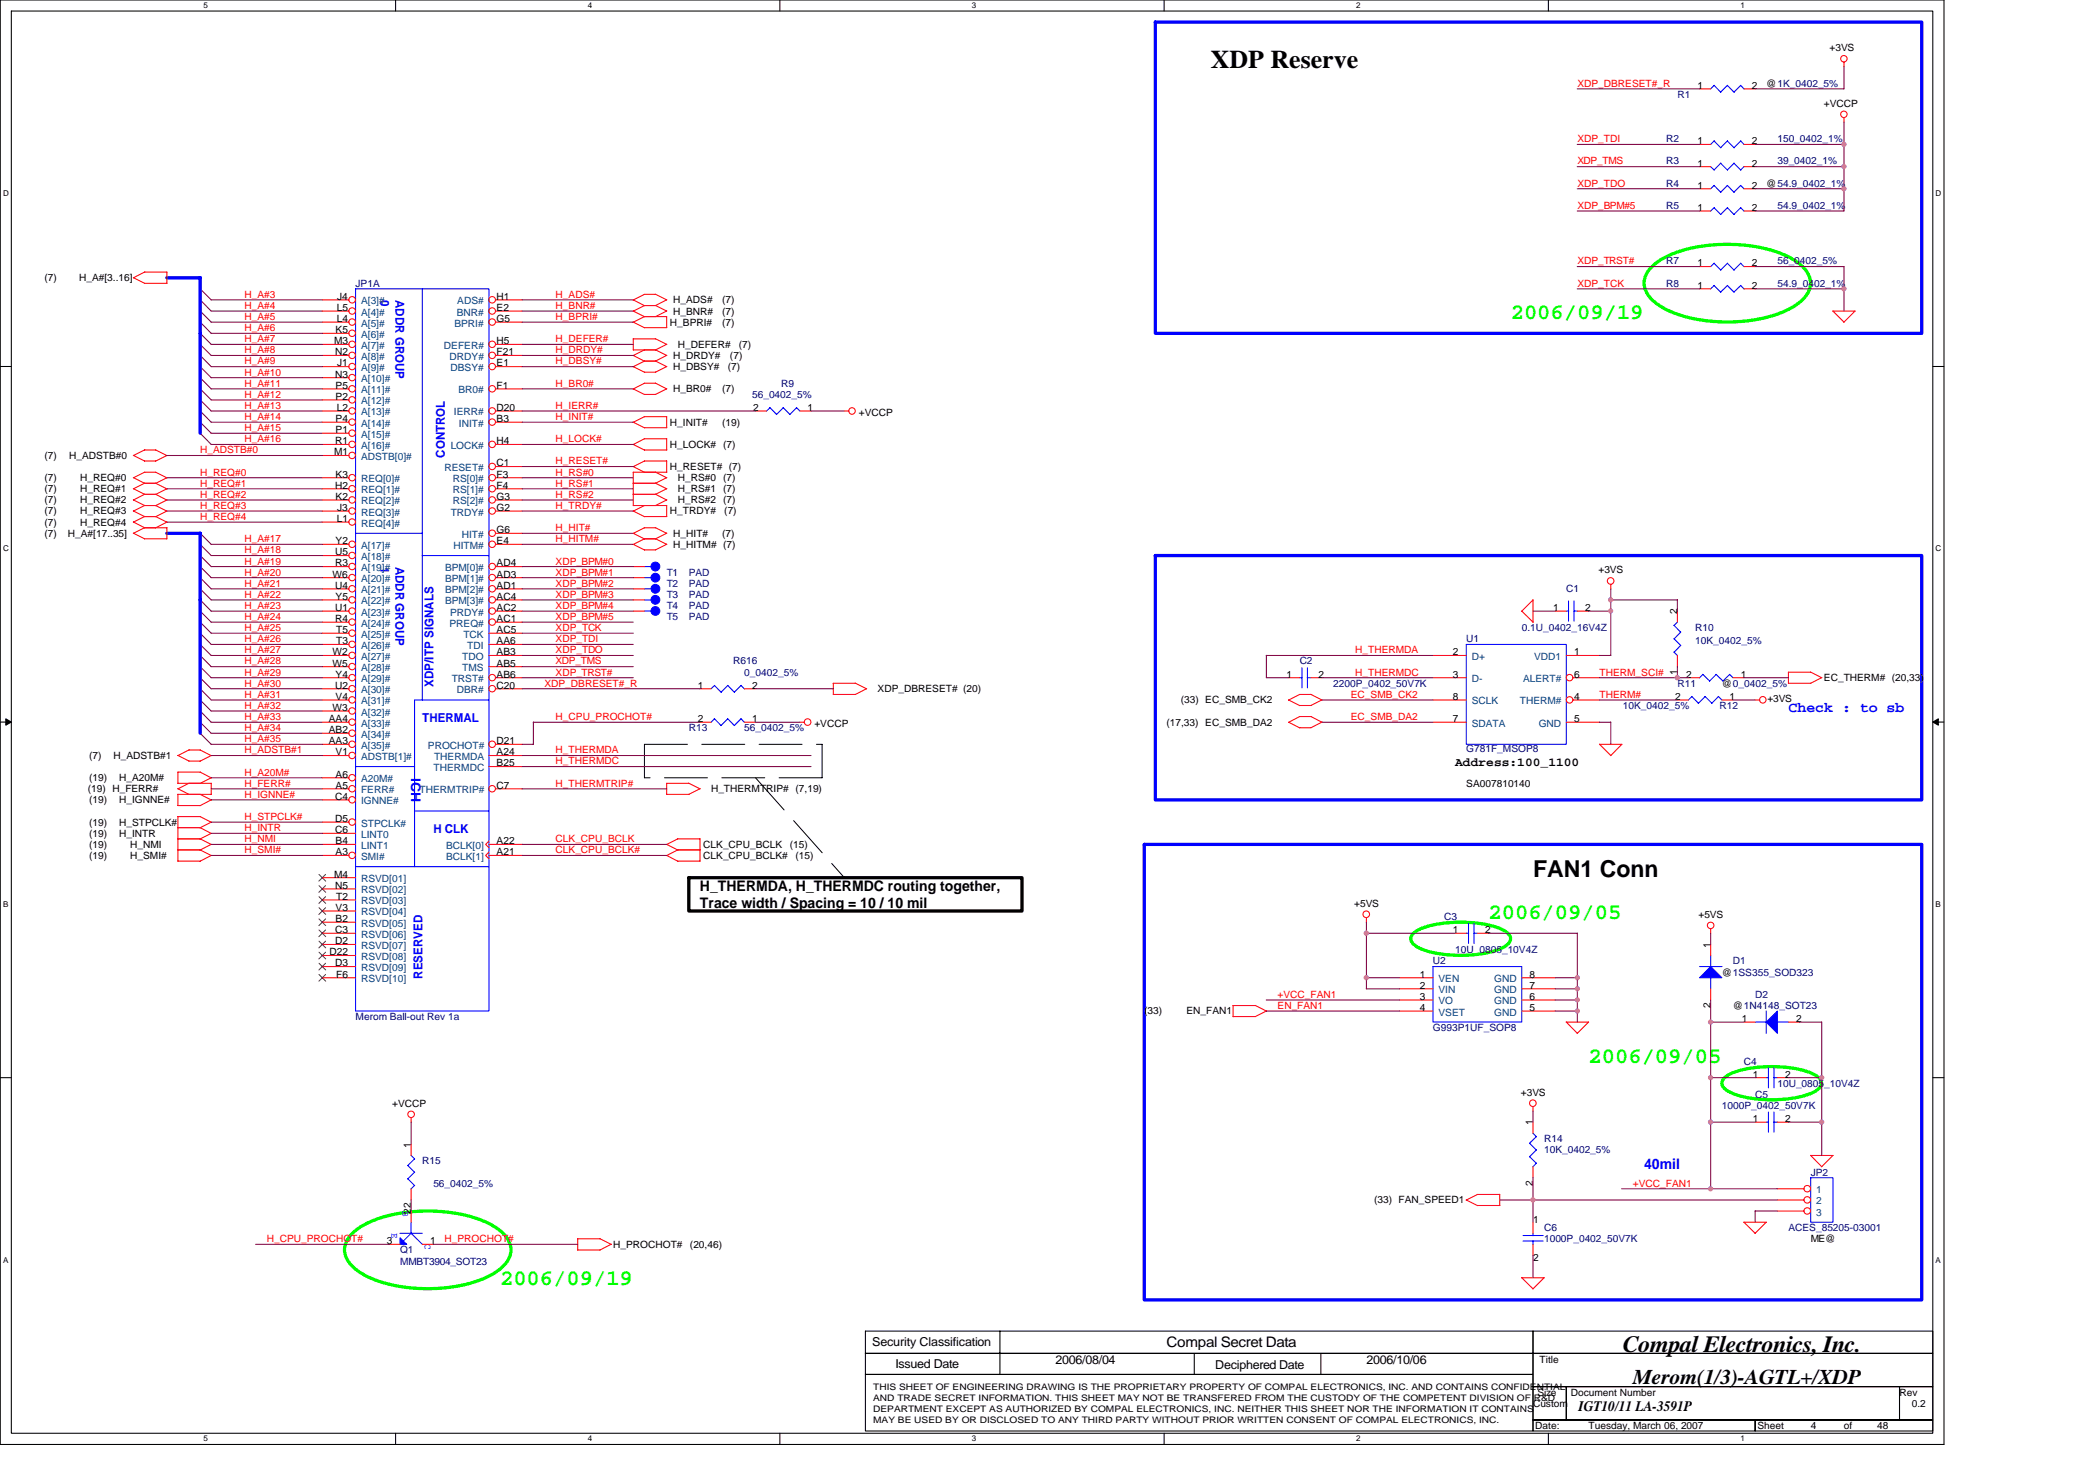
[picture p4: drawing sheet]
<svg xmlns="http://www.w3.org/2000/svg" width="297mm" height="210mm" viewBox="0 0 297 210" stroke-linecap="round" stroke-linejoin="round" font-family="sans-serif">
<defs><g id="words">
<text font-size="3.6" x="171.7" y="9.6">XDP Reserve</text>
<g font-size="3.3">
<text x="217.4" y="124.3">FAN1 Conn</text>
<text x="230.1" y="191.6">Compal Electronics, Inc.</text>
</g>
<g font-size="3.2" fill="#0f0">
<text x="214.2" y="45.1">2006/09/19</text>
<text x="211" y="130.2">2006/09/05</text>
<text x="225.2" y="150.7">2006/09/05</text>
<text x="70.9" y="182.2">2006/09/19</text>
</g>
<text font-size="3" x="231.5" y="196.1">Merom(1/3)-AGTL+/XDP</text>
<g font-size="2.1" fill="#00f">
<text x="253.6" y="100.9">Check : to sb</text>
<text x="233.1" y="165.7">40mil</text>
</g>
<g font-size="2.1">
<text x="99.2" y="126.3">H_THERMDA, H_THERMDC routing together,</text>
<text x="99.2" y="128.7">Trace width / Spacing = 10 / 10 mil</text>
<text x="165.4" y="191">Compal Secret Data</text>
<text x="223.8" y="200">IGT10/11 LA-3591P</text>
</g>
<text font-size="1.9" fill="#00f" x="58.3" y="110.2" transform="rotate(90 58.3 110.2)">ICH</text>
<g font-size="1.7" fill="#00f">
<text x="54" y="42.5" transform="rotate(90 54 42.5)">0</text>
<text x="56.1" y="42.5" transform="rotate(90 56.1 42.5)">ADDR GROUP</text>
<text x="63.1" y="64.9" transform="rotate(-90 63.1 64.9)">CONTROL</text>
<text x="54" y="80.3" transform="rotate(90 54 80.3)">1</text>
<text x="56.1" y="80.3" transform="rotate(90 56.1 80.3)">ADDR GROUP</text>
<text x="61.5" y="97.3" transform="rotate(-90 61.5 97.3)">XDP/ITP SIGNALS</text>
<text x="59.9" y="102.4">THERMAL</text>
<text x="61.4" y="118.1">H CLK</text>
<text x="59.9" y="138.7" transform="rotate(-90 59.9 138.7)">RESERVED</text>
</g>
<g font-size="1.7">
<text x="206.3" y="108.5">Address:100_1100</text>
<text x="123.7" y="190.8">Security Classification</text>
<text x="127" y="193.8">Issued Date</text>
<text x="149.6" y="193.4">2006/08/04</text>
<text x="172.3" y="194">Deciphered Date</text>
<text x="193.7" y="193.4">2006/10/06</text>
</g>
<g font-size="1.4">
<text x="259.4" y="7.2">+3VS</text>
<text x="240.7" y="12.6">1</text>
<text x="248.4" y="12.6">2</text>
<text x="250.4" y="12.3">@1K_0402_5%</text>
<text x="258.6" y="15.1">+VCCP</text>
<text x="240.7" y="23.6">1</text>
<text x="240.7" y="20.4">1</text>
<text x="248.4" y="23.6">2</text>
<text x="248.4" y="20.4">2</text>
<text x="240.7" y="29.9">1</text>
<text x="240.7" y="26.7">1</text>
<text x="248.4" y="29.9">2</text>
<text x="248.4" y="26.7">2</text>
<text x="250.4" y="26.5">@54.9_0402_1%</text>
<text x="6.3" y="39.8">(7)</text>
<text x="11.2" y="39.8">H_A#[3..16]</text>
<text x="240.7" y="37.8">1</text>
<text x="240.7" y="40.9">1</text>
<text x="248.4" y="37.8">2</text>
<text x="248.4" y="40.9">2</text>
<text x="47.6" y="47.2">K5</text>
<text x="47.7" y="44.1">L5</text>
<text x="47.7" y="45.6">L4</text>
<text x="47.8" y="42.5">J4</text>
<text x="70.4" y="42.5">H1</text>
<text x="70.4" y="44.1">E2</text>
<text x="70.4" y="45.6">G5</text>
<text x="95" y="46.1">H_BPRI#</text>
<text x="95.5" y="43">H_ADS#</text>
<text x="95.5" y="44.6">H_BNR#</text>
<text x="102.4" y="44.6">(7)</text>
<text x="102.4" y="43">(7)</text>
<text x="102.4" y="46.1">(7)</text>
<text x="47.4" y="48.8">M3</text>
<text x="47.5" y="53.5">N3</text>
<text x="47.5" y="50.4">N2</text>
<text x="47.8" y="51.9">J1</text>
<text x="70.4" y="51.9">E1</text>
<text x="70.4" y="48.8">H5</text>
<text x="70.4" y="50.4">F21</text>
<text x="95.5" y="50.9">H_DRDY#</text>
<text x="95.5" y="52.5">H_DBSY#</text>
<text x="96.1" y="49.3">H_DEFER#</text>
<text x="103.2" y="52.5">(7)</text>
<text x="103.5" y="50.9">(7)</text>
<text x="104.7" y="49.3">(7)</text>
<text x="47.6" y="55.1">P5</text>
<text x="47.6" y="56.7">P2</text>
<text x="47.6" y="59.8">P4</text>
<text x="47.7" y="58.2">L2</text>
<text x="70.4" y="55.1">F1</text>
<text x="70.4" y="58.2">D20</text>
<text x="70.4" y="59.8">B3</text>
<text x="95.5" y="55.6">H_BR0#</text>
<text x="102.4" y="55.6">(7)</text>
<text x="106.8" y="58.2">2</text>
<text x="114.5" y="58.2">1</text>
<text x="121.8" y="58.9">+VCCP</text>
<text x="6.3" y="65">(7)</text>
<text x="9.8" y="65">H_ADSTB#0</text>
<text x="47.4" y="64.5">M1</text>
<text x="47.5" y="63">R1</text>
<text x="47.6" y="61.4">P1</text>
<text x="70.4" y="63">H4</text>
<text x="95" y="63.5">H_LOCK#</text>
<text x="95" y="60.3">H_INIT#</text>
<text x="102.4" y="60.3">(19)</text>
<text x="102.5" y="63.5">(7)</text>
<text x="6.3" y="69.8">(7)</text>
<text x="6.3" y="71.3">(7)</text>
<text x="6.3" y="68.2">(7)</text>
<text x="11.4" y="69.8">H_REQ#1</text>
<text x="11.4" y="71.3">H_REQ#2</text>
<text x="11.4" y="68.2">H_REQ#0</text>
<text x="47.5" y="69.3">H2</text>
<text x="47.6" y="67.7">K3</text>
<text x="47.6" y="70.8">K2</text>
<text x="70.4" y="66.1">C1</text>
<text x="70.4" y="67.7">F3</text>
<text x="70.4" y="69.3">F4</text>
<text x="70.4" y="70.8">G3</text>
<text x="95" y="66.6">H_RESET# (7)</text>
<text x="96.1" y="68.2">H_RS#0</text>
<text x="96.1" y="69.8">H_RS#1</text>
<text x="96.1" y="71.3">H_RS#2</text>
<text x="102.5" y="68.2">(7)</text>
<text x="102.5" y="69.8">(7)</text>
<text x="102.5" y="71.3">(7)</text>
<text x="6.3" y="72.9">(7)</text>
<text x="6.3" y="74.5">(7)</text>
<text x="6.3" y="76.1">(7)</text>
<text x="9.6" y="76.1">H_A#[17..35]</text>
<text x="11.4" y="72.9">H_REQ#3</text>
<text x="11.4" y="74.5">H_REQ#4</text>
<text x="47.6" y="77.1">Y2</text>
<text x="47.7" y="74">L1</text>
<text x="47.8" y="72.4">J3</text>
<text x="70.4" y="75.6">G6</text>
<text x="70.4" y="77.1">E4</text>
<text x="70.4" y="72.4">G2</text>
<text x="95" y="72.9">H_TRDY#</text>
<text x="95.5" y="76.1">H_HIT#</text>
<text x="95.5" y="77.6">H_HITM# (7)</text>
<text x="102.4" y="76.1">(7)</text>
<text x="102.7" y="72.9">(7)</text>
<text x="47.1" y="81.9">W6</text>
<text x="47.5" y="78.7">U5</text>
<text x="47.5" y="80.3">R3</text>
<text x="47.5" y="83.4">U4</text>
<text x="70.4" y="80.3">AD4</text>
<text x="70.4" y="81.9">AD3</text>
<text x="70.4" y="83.4">AD1</text>
<text x="226.6" y="81.3">+3VS</text>
<text x="47.5" y="86.6">U1</text>
<text x="47.5" y="88.2">R4</text>
<text x="47.6" y="85">Y5</text>
<text x="47.7" y="89.7">T5</text>
<text x="70.4" y="85">AC4</text>
<text x="70.4" y="86.6">AC2</text>
<text x="70.4" y="88.2">AC1</text>
<text x="70.4" y="89.7">AC5</text>
<text x="220.2" y="86.6">1</text>
<text x="224.7" y="86.6">2</text>
<text x="237.8" y="87.1" transform="rotate(-90 237.8 87.1)">2</text>
<text x="47.1" y="92.9">W2</text>
<text x="47.1" y="94.5">W5</text>
<text x="47.7" y="91.3">T3</text>
<text x="70.4" y="91.3">AA6</text>
<text x="70.4" y="92.9">AB3</text>
<text x="70.4" y="94.5">AB5</text>
<text x="206" y="92.9">2</text>
<text x="223.2" y="92.9">1</text>
<text x="237.8" y="95.7" transform="rotate(-90 237.8 95.7)">1</text>
<text x="47.1" y="100.8">W3</text>
<text x="47.5" y="97.6">U2</text>
<text x="47.6" y="96">Y4</text>
<text x="47.6" y="99.2">V4</text>
<text x="70.4" y="97.6">C20</text>
<text x="70.4" y="96">AB6</text>
<text x="98.9" y="97.6">1</text>
<text x="106.6" y="97.6">2</text>
<text x="124.4" y="98.1">XDP_DBRESET# (20)</text>
<text x="167.4" y="99.7">(33) EC_SMB_CK2</text>
<text x="182.4" y="96">1</text>
<text x="187" y="96">2</text>
<text x="206" y="96">3</text>
<text x="206" y="99.2">8</text>
<text x="223.2" y="96">6</text>
<text x="223.2" y="99.2">4</text>
<text x="237.5" y="99.2">2</text>
<text x="239.1" y="96">2</text>
<text x="244.1" y="97.3">@0_0402_5%</text>
<text x="245.2" y="99.2">1</text>
<text x="246.8" y="96">1</text>
<text x="250.6" y="99.5">+3VS</text>
<text x="258.6" y="96.5">EC_THERM# (20,33)</text>
<text x="12.6" y="107.6">(7)</text>
<text x="16.1" y="107.6">H_ADSTB#1</text>
<text x="46.6" y="102.3">AA4</text>
<text x="46.6" y="103.9">AB2</text>
<text x="46.6" y="105.5">AA3</text>
<text x="47.6" y="107.1">V1</text>
<text x="70.4" y="105.5">D21</text>
<text x="70.4" y="107.1">A24</text>
<text x="98.9" y="102.3">2</text>
<text x="106.6" y="102.3">1</text>
<text x="115.5" y="103">+VCCP</text>
<text x="165.4" y="102.8">(17,33) EC_SMB_DA2</text>
<text x="206" y="102.3">7</text>
<text x="223.2" y="102.3">5</text>
<text x="12.5" y="112.3">(19) H_FERR#</text>
<text x="12.6" y="110.7">(19)</text>
<text x="12.6" y="113.9">(19)</text>
<text x="16.9" y="110.7">H_A20M#</text>
<text x="16.9" y="113.9">H_IGNNE#</text>
<text x="47.5" y="113.3">C4</text>
<text x="47.6" y="110.2">A6</text>
<text x="47.6" y="111.8">A5</text>
<text x="70.4" y="111.8">C7</text>
<text x="70.4" y="108.6">B25</text>
<text x="100.8" y="112.3">H_THERMTRIP# (7,19)</text>
<text x="207.9" y="111.5">SA007810140</text>
<text x="12.6" y="118.6">(19)</text>
<text x="12.6" y="117">(19)</text>
<text x="16.9" y="118.6">H_INTR</text>
<text x="16.9" y="117">H_STPCLK#</text>
<text x="47.5" y="118.1">C6</text>
<text x="47.5" y="116.5">D5</text>
<text x="47.6" y="119.7">B4</text>
<text x="70.4" y="119.7">A22</text>
<text x="12.6" y="120.2">(19)</text>
<text x="12.6" y="121.7">(19)</text>
<text x="18.5" y="120.2">H_NMI</text>
<text x="18.5" y="121.7">H_SMI#</text>
<text x="47.4" y="124.4">M4</text>
<text x="47.5" y="126">N5</text>
<text x="47.6" y="121.2">A3</text>
<text x="70.4" y="121.2">A21</text>
<text x="99.7" y="120.2">CLK_CPU_BCLK</text>
<text x="99.7" y="121.7">CLK_CPU_BCLK#</text>
<text x="112" y="120.2">(15)</text>
<text x="112.8" y="121.7">(15)</text>
<text x="47.6" y="129.1">V3</text>
<text x="47.6" y="130.7">B2</text>
<text x="47.7" y="127.5">T2</text>
<text x="192" y="128.5">+5VS</text>
<text x="240.8" y="130.1">+5VS</text>
<text x="46.7" y="135.4">D22</text>
<text x="47.5" y="132.2">C3</text>
<text x="47.5" y="133.8">D2</text>
<text x="47.5" y="137">D3</text>
<text x="206" y="132.2">1</text>
<text x="210.6" y="132.2">2</text>
<text x="242.5" y="134.3" transform="rotate(-90 242.5 134.3)">1</text>
<text x="47.7" y="138.6">F6</text>
<text x="162.2" y="143.8">(33)</text>
<text x="168.2" y="143.8">EN_FAN1</text>
<text x="201.3" y="138.6">1</text>
<text x="201.3" y="140.1">2</text>
<text x="201.3" y="141.7">3</text>
<text x="201.3" y="143.3">4</text>
<text x="216.9" y="143.3">5</text>
<text x="216.9" y="141.7">6</text>
<text x="216.9" y="138.6">8</text>
<text x="216.9" y="140.1">7</text>
<text x="242.5" y="142.9" transform="rotate(-90 242.5 142.9)">2</text>
<text x="244.1" y="138.3">@1SS355_SOD323</text>
<text x="245.7" y="143">@1N4148_SOT23</text>
<text x="247" y="144.8">1</text>
<text x="254.7" y="144.8">2</text>
<text x="215.6" y="155.3">+3VS</text>
<text x="248.5" y="152.7">1</text>
<text x="253.1" y="152.7">2</text>
<text x="55.6" y="156.8">+VCCP</text>
<text x="217.3" y="159.5" transform="rotate(-90 217.3 159.5)">1</text>
<text x="248.5" y="159">1</text>
<text x="253.1" y="159">2</text>
<text x="58.3" y="162.7" transform="rotate(-90 58.3 162.7)">1</text>
<text x="58.3" y="172.1" transform="rotate(-90 58.3 172.1)">22</text>
<text x="194.8" y="170.6">(33) FAN_SPEED1</text>
<text x="217.3" y="168.1" transform="rotate(-90 217.3 168.1)">2</text>
<text x="217.4" y="173.4">1</text>
<text x="54.8" y="176.3">3</text>
<text x="61" y="176.3">1</text>
<text x="86.9" y="176.8">H_PROCHOT#</text>
<text x="97.8" y="176.8">(20,46)</text>
<text x="217.4" y="178.7">2</text>
<text x="256.7" y="176.1">ME@</text>
<text x="218" y="197.8">Size</text>
<text x="218.3" y="193.2">Title</text>
<text x="222.7" y="197.8">Document Number</text>
<text x="269.3" y="197.8">Rev</text>
<text x="217.4" y="199.4">Custom</text>
<text x="217.7" y="202.5">Date:</text>
<text x="225.2" y="202.5">Tuesday, March 06, 2007</text>
<text x="249.2" y="202.5">Sheet</text>
<text x="256.7" y="202.5">4</text>
<text x="261.4" y="202.5">of</text>
<text x="266.2" y="202.5">48</text>
<text x="271.1" y="199.4">0.2</text>
</g>
<g font-size="1.4" fill="#f00">
<text x="223.6" y="12.3">XDP_DBRESET#_R</text>
<text x="223.6" y="20.2">XDP_TDI</text>
<text x="223.6" y="23.3">XDP_TMS</text>
<text x="223.6" y="26.5">XDP_TDO</text>
<text x="223.6" y="29.6">XDP_BPM#5</text>
<text x="223.6" y="37.5">XDP_TRST#</text>
<text x="223.6" y="40.6">XDP_TCK</text>
<text x="34.7" y="46.9">H_A#6</text>
<text x="34.7" y="45.4">H_A#5</text>
<text x="34.7" y="42.2">H_A#3</text>
<text x="34.7" y="43.8">H_A#4</text>
<text x="78.8" y="42.2">H_ADS#</text>
<text x="78.8" y="45.4">H_BPRI#</text>
<text x="78.8" y="43.8">H_BNR#</text>
<text x="34.7" y="53.2">H_A#10</text>
<text x="34.7" y="48.5">H_A#7</text>
<text x="34.7" y="50.1">H_A#8</text>
<text x="34.7" y="51.6">H_A#9</text>
<text x="78.8" y="51.6">H_DBSY#</text>
<text x="78.8" y="48.5">H_DEFER#</text>
<text x="78.8" y="50.1">H_DRDY#</text>
<text x="34.7" y="56.4">H_A#12</text>
<text x="34.7" y="54.8">H_A#11</text>
<text x="34.7" y="59.5">H_A#14</text>
<text x="34.7" y="58">H_A#13</text>
<text x="78.8" y="59.5">H_INIT#</text>
<text x="78.8" y="58">H_IERR#</text>
<text x="78.8" y="54.8">H_BR0#</text>
<text x="28.4" y="64.3">H_ADSTB#0</text>
<text x="34.7" y="61.1">H_A#15</text>
<text x="34.7" y="62.7">H_A#16</text>
<text x="78.8" y="65.8">H_RESET#</text>
<text x="78.8" y="62.7">H_LOCK#</text>
<text x="28.4" y="70.5">H_REQ#2</text>
<text x="28.4" y="69">H_REQ#1</text>
<text x="28.4" y="67.4">H_REQ#0</text>
<text x="78.8" y="69">H_RS#1</text>
<text x="78.8" y="70.5">H_RS#2</text>
<text x="78.8" y="67.4">H_RS#0</text>
<text x="28.4" y="73.7">H_REQ#4</text>
<text x="28.4" y="72.1">H_REQ#3</text>
<text x="34.7" y="76.9">H_A#17</text>
<text x="78.8" y="75.3">H_HIT#</text>
<text x="78.8" y="72.1">H_TRDY#</text>
<text x="78.8" y="76.9">H_HITM#</text>
<text x="34.7" y="81.6">H_A#20</text>
<text x="34.7" y="78.4">H_A#18</text>
<text x="34.7" y="80">H_A#19</text>
<text x="34.7" y="83.1">H_A#21</text>
<text x="78.8" y="83.1">XDP_BPM#2</text>
<text x="78.8" y="80">XDP_BPM#0</text>
<text x="78.8" y="81.6">XDP_BPM#1</text>
<text x="34.7" y="87.9">H_A#24</text>
<text x="34.7" y="84.7">H_A#22</text>
<text x="34.7" y="89.5">H_A#25</text>
<text x="34.7" y="86.3">H_A#23</text>
<text x="78.8" y="86.3">XDP_BPM#4</text>
<text x="78.8" y="87.9">XDP_BPM#5</text>
<text x="78.8" y="89.4">XDP_TCK</text>
<text x="78.8" y="84.7">XDP_BPM#3</text>
<text x="34.7" y="91">H_A#26</text>
<text x="34.7" y="92.6">H_A#27</text>
<text x="34.7" y="95.8">H_A#29</text>
<text x="34.7" y="94.2">H_A#28</text>
<text x="78.8" y="95.8">XDP_TRST#</text>
<text x="78.8" y="92.6">XDP_TDO</text>
<text x="78.8" y="94.2">XDP_TMS</text>
<text x="78.8" y="91">XDP_TDI</text>
<text x="192.1" y="92.6">H_THERMDA</text>
<text x="192.1" y="95.8">H_THERMDC</text>
<text x="226.8" y="95.8">THERM_SCI#</text>
<text x="34.7" y="100.5">H_A#32</text>
<text x="34.7" y="97.3">H_A#30</text>
<text x="34.7" y="98.9">H_A#31</text>
<text x="77.2" y="97.3">XDP_DBRESET#_R</text>
<text x="191.5" y="98.9">EC_SMB_CK2</text>
<text x="226.8" y="98.9">THERM#</text>
<text x="34.7" y="103.6">H_A#34</text>
<text x="34.7" y="105.2">H_A#35</text>
<text x="34.7" y="102">H_A#33</text>
<text x="34.7" y="106.8">H_ADSTB#1</text>
<text x="78.8" y="106.8">H_THERMDA</text>
<text x="78.8" y="102">H_CPU_PROCHOT#</text>
<text x="191.5" y="102">EC_SMB_DA2</text>
<text x="34.7" y="113.1">H_IGNNE#</text>
<text x="34.7" y="109.9">H_A20M#</text>
<text x="34.7" y="111.5">H_FERR#</text>
<text x="78.8" y="108.4">H_THERMDC</text>
<text x="78.8" y="111.5">H_THERMTRIP#</text>
<text x="34.7" y="116.2">H_STPCLK#</text>
<text x="34.7" y="119.4">H_NMI</text>
<text x="34.7" y="117.8">H_INTR</text>
<text x="78.8" y="119.4">CLK_CPU_BCLK</text>
<text x="34.7" y="120.9">H_SMI#</text>
<text x="78.8" y="120.9">CLK_CPU_BCLK#</text>
<text x="181.1" y="141.4">+VCC_FAN1</text>
<text x="181.1" y="143">EN_FAN1</text>
<text x="231.5" y="168.2">+VCC_FAN1</text>
<text x="37.8" y="176.1">H_CPU_PROCHOT#</text>
<text x="63" y="176.1">H_PROCHOT#</text>
</g>
<g font-size="1.4" fill="#000080">
<text x="237.8" y="13.9">R1</text>
<text x="236.3" y="23.3">R3</text>
<text x="236.3" y="20.2">R2</text>
<text x="252" y="23.3">39_0402_1%</text>
<text x="252" y="20.2">150_0402_1%</text>
<text x="236.3" y="29.6">R5</text>
<text x="236.3" y="26.5">R4</text>
<text x="252" y="29.6">54.9_0402_1%</text>
<text x="50.4" y="40.6">JP1A</text>
<text x="236.3" y="37.5">R7</text>
<text x="236.3" y="40.6">R8</text>
<text x="252" y="37.5">56_0402_5%</text>
<text x="252" y="40.6">54.9_0402_1%</text>
<text x="106.6" y="56.4">56_0402_5%</text>
<text x="110.7" y="54.8">R9</text>
<text x="94.5" y="81.6">T1</text>
<text x="94.5" y="83.1">T2</text>
<text x="97.7" y="81.6">PAD</text>
<text x="97.7" y="83.1">PAD</text>
<text x="222.1" y="83.9">C1</text>
<text x="94.5" y="86.3">T4</text>
<text x="94.5" y="84.7">T3</text>
<text x="94.5" y="87.9">T5</text>
<text x="97.7" y="86.3">PAD</text>
<text x="97.7" y="84.7">PAD</text>
<text x="97.7" y="87.9">PAD</text>
<text x="215.8" y="89.5">0.1U_0402_16V4Z</text>
<text x="240.3" y="89.5">R10</text>
<text x="104" y="94.2">R616</text>
<text x="105.5" y="95.8">0_0402_5%</text>
<text x="184.3" y="94.2">C2</text>
<text x="207.9" y="91">U1</text>
<text x="240.3" y="91.3">10K_0402_5%</text>
<text x="189" y="97.3">2200P_0402_50V7K</text>
<text x="230.1" y="100.5">10K_0402_5%</text>
<text x="237.8" y="97.3">R11</text>
<text x="243.8" y="100.5">R12</text>
<text x="97.7" y="103.6">R13</text>
<text x="105.5" y="103.6">56_0402_5%</text>
<text x="207.9" y="106.6">G781F_MSOP8</text>
<text x="204.8" y="130.4">C3</text>
<text x="203.2" y="136.7">U2</text>
<text x="206.3" y="135.1">10U_0805_10V4Z</text>
<text x="245.7" y="136.7">D1</text>
<text x="248.9" y="141.4">D2</text>
<text x="50.4" y="144.6">Merom Ball-out Rev 1a</text>
<text x="203.2" y="146.1">G993P1UF_SOP8</text>
<text x="247.3" y="150.9">C4</text>
<text x="248.9" y="155.6">C5</text>
<text x="252" y="154">10U_0805_10V4Z</text>
<text x="218.9" y="161.9">R14</text>
<text x="244.1" y="157.2">1000P_0402_50V7K</text>
<text x="59.9" y="165">R15</text>
<text x="218.9" y="163.5">10K_0402_5%</text>
<text x="256.7" y="166.6">JP2</text>
<text x="61.4" y="168.2">56_0402_5%</text>
<text x="56.7" y="177.6">Q1</text>
<text x="56.7" y="179.2">MMBT3904_SOT23</text>
<text x="218.9" y="174.5">C6</text>
<text x="218.9" y="176.1">1000P_0402_50V7K</text>
<text x="253.6" y="174.5">ACES_85205-03001</text>
</g>
<g font-size="1.4" fill="#004080">
<text x="51.2" y="43.1">A[3]#</text>
<text x="51.2" y="44.7">A[4]#</text>
<text x="51.2" y="46.3">A[5]#</text>
<text x="51.2" y="47.9">A[6]#</text>
<text x="64.4" y="46.3">BPRI#</text>
<text x="64.8" y="44.7">BNR#</text>
<text x="64.8" y="43.1">ADS#</text>
<text x="51.2" y="49.4">A[7]#</text>
<text x="51.2" y="51">A[8]#</text>
<text x="51.2" y="52.6">A[9]#</text>
<text x="62.9" y="49.4">DEFER#</text>
<text x="63.8" y="51">DRDY#</text>
<text x="63.9" y="52.6">DBSY#</text>
<text x="51.2" y="54.2">A[10]#</text>
<text x="51.2" y="55.8">A[11]#</text>
<text x="51.2" y="57.3">A[12]#</text>
<text x="51.2" y="58.9">A[13]#</text>
<text x="64.4" y="58.9">IERR#</text>
<text x="65" y="55.8">BR0#</text>
<text x="51.2" y="60.5">A[14]#</text>
<text x="51.2" y="62">A[15]#</text>
<text x="51.2" y="63.6">A[16]#</text>
<text x="51.2" y="65.2">ADSTB[0]#</text>
<text x="63.9" y="63.6">LOCK#</text>
<text x="65.1" y="60.5">INIT#</text>
<text x="51.2" y="68.3">REQ[0]#</text>
<text x="51.2" y="69.9">REQ[1]#</text>
<text x="51.2" y="71.5">REQ[2]#</text>
<text x="63" y="66.8">RESET#</text>
<text x="64.2" y="68.3">RS[0]#</text>
<text x="64.2" y="69.9">RS[1]#</text>
<text x="64.2" y="71.5">RS[2]#</text>
<text x="51.2" y="73.1">REQ[3]#</text>
<text x="51.2" y="74.6">REQ[4]#</text>
<text x="51.2" y="77.8">A[17]#</text>
<text x="63.9" y="73.1">TRDY#</text>
<text x="64.3" y="77.8">HITM#</text>
<text x="65.5" y="76.2">HIT#</text>
<text x="51.2" y="79.4">A[18]#</text>
<text x="51.2" y="80.9">A[19]#</text>
<text x="51.2" y="82.5">A[20]#</text>
<text x="63.1" y="80.9">BPM[0]#</text>
<text x="63.1" y="82.5">BPM[1]#</text>
<text x="51.2" y="84.1">A[21]#</text>
<text x="51.2" y="85.7">A[22]#</text>
<text x="51.2" y="87.2">A[23]#</text>
<text x="51.2" y="88.8">A[24]#</text>
<text x="63.1" y="84.1">BPM[2]#</text>
<text x="63.1" y="85.7">BPM[3]#</text>
<text x="63.7" y="88.8">PREQ#</text>
<text x="63.8" y="87.2">PRDY#</text>
<text x="51.2" y="90.4">A[25]#</text>
<text x="51.2" y="92">A[26]#</text>
<text x="51.2" y="93.5">A[27]#</text>
<text x="51.2" y="95.1">A[28]#</text>
<text x="65.5" y="93.5">TDO</text>
<text x="65.5" y="95.1">TMS</text>
<text x="65.7" y="90.4">TCK</text>
<text x="66.2" y="92">TDI</text>
<text x="208.7" y="93.5">D+</text>
<text x="217.5" y="93.5">VDD1</text>
<text x="51.2" y="96.7">A[29]#</text>
<text x="51.2" y="98.3">A[30]#</text>
<text x="51.2" y="99.8">A[31]#</text>
<text x="51.2" y="101.4">A[32]#</text>
<text x="64" y="96.7">TRST#</text>
<text x="64.8" y="98.3">DBR#</text>
<text x="208.7" y="96.7">D-</text>
<text x="208.7" y="99.8">SCLK</text>
<text x="215.5" y="99.8">THERM#</text>
<text x="215.9" y="96.7">ALERT#</text>
<text x="51.2" y="107.7">ADSTB[1]#</text>
<text x="51.2" y="103">A[33]#</text>
<text x="51.2" y="104.6">A[34]#</text>
<text x="51.2" y="106.1">A[35]#</text>
<text x="60.7" y="106.1">PROCHOT#</text>
<text x="61.5" y="107.7">THERMDA</text>
<text x="208.7" y="103">SDATA</text>
<text x="218.2" y="103">GND</text>
<text x="51.2" y="110.9">A20M#</text>
<text x="51.2" y="112.4">FERR#</text>
<text x="59.5" y="112.4">THERMTRIP#</text>
<text x="61.5" y="109.3">THERMDC</text>
<text x="51.2" y="117.2">STPCLK#</text>
<text x="51.2" y="114">IGNNE#</text>
<text x="51.2" y="118.7">LINT0</text>
<text x="51.2" y="121.9">SMI#</text>
<text x="51.2" y="125">RSVD[01]</text>
<text x="51.2" y="120.3">LINT1</text>
<text x="63.2" y="120.3">BCLK[0]</text>
<text x="63.2" y="121.9">BCLK[1]</text>
<text x="51.2" y="126.6">RSVD[02]</text>
<text x="51.2" y="128.2">RSVD[03]</text>
<text x="51.2" y="129.8">RSVD[04]</text>
<text x="51.2" y="131.3">RSVD[05]</text>
<text x="51.2" y="132.9">RSVD[06]</text>
<text x="51.2" y="134.5">RSVD[07]</text>
<text x="51.2" y="136.1">RSVD[08]</text>
<text x="51.2" y="137.6">RSVD[09]</text>
<text x="51.2" y="139.2">RSVD[10]</text>
<text x="204" y="139.2">VEN</text>
<text x="204" y="140.8">VIN</text>
<text x="204" y="142.4">VO</text>
<text x="204" y="143.9">VSET</text>
<text x="211.9" y="143.9">GND</text>
<text x="211.9" y="142.4">GND</text>
<text x="211.9" y="139.2">GND</text>
<text x="211.9" y="140.8">GND</text>
<text x="257.5" y="169.1">1</text>
<text x="257.5" y="170.7">2</text>
<text x="257.5" y="172.3">3</text>
</g>
<g font-size="1.4" fill="#00f">
<text x="57.1" y="171.6" transform="rotate(90 57.1 171.6)">B</text>
<text x="55.5" y="174.8" transform="rotate(90 55.5 174.8)">E</text>
<text x="60.2" y="176.4" transform="rotate(90 60.2 176.4)">C</text>
</g>
<g font-size="1.3">
<text x="123.8" y="197">THIS SHEET OF ENGINEERING DRAWING IS THE PROPRIETARY PROPERTY OF COMPAL ELECTRONICS, INC. AND CONTAINS CONFIDENTIAL</text>
<text x="123.8" y="198.6">AND TRADE SECRET INFORMATION. THIS SHEET MAY NOT BE TRANSFERED FROM THE CUSTODY OF THE COMPETENT DIVISION OF R&amp;D</text>
<text x="123.8" y="200.1">DEPARTMENT EXCEPT AS AUTHORIZED BY COMPAL ELECTRONICS, INC. NEITHER THIS SHEET NOR THE INFORMATION IT CONTAINS</text>
<text x="123.8" y="201.6">MAY BE USED BY OR DISCLOSED TO ANY THIRD PARTY WITHOUT PRIOR WRITTEN CONSENT OF COMPAL ELECTRONICS, INC.</text>
</g>
<g font-size="1.1">
<text x="28.8" y="1.2">5</text>
<text x="83.3" y="1.2">4</text>
<text x="137.8" y="1.2">3</text>
<text x="192.3" y="1.2">2</text>
<text x="246.8" y="1.2">1</text>
<text x=".4" y="27.8">D</text>
<text x="274.4" y="27.8">D</text>
<text x=".4" y="78.1">C</text>
<text x="274.4" y="78.1">C</text>
<text x=".4" y="128.5">B</text>
<text x="274.4" y="128.5">B</text>
<text x=".4" y="178.9">A</text>
<text x="274.4" y="178.9">A</text>
<text x="28.8" y="204.3">5</text>
<text x="83.3" y="204.3">4</text>
<text x="137.8" y="204.3">3</text>
<text x="192.3" y="204.3">2</text>
<text x="246.8" y="204.3">1</text>
</g>
</g></defs>
<path d="M0 0h275.6v204.7h-275.6zM1.6 1.6h272.4v201.5h-272.4z" fill="none" stroke="#000" stroke-width=".15"/>
<g fill="#fff">
<path d="M28.8 .1h.7v1.3h-.7z"/>
<path d="M28.8 203.3h.7v1.3h-.7z"/>
</g>
<path d="M56.1 0v1.6M56.1 203.1v1.6" fill="none" stroke="#000" stroke-width=".15"/>
<g fill="#fff">
<path d="M83.3 .1h.6v1.3h-.6z"/>
<path d="M83.3 203.3h.6v1.3h-.6z"/>
</g>
<path d="M110.6 0v1.6M110.6 203.1v1.6" fill="none" stroke="#000" stroke-width=".15"/>
<g fill="#fff">
<path d="M137.8 .1h.6v1.3h-.6z"/>
<path d="M137.8 203.3h.6v1.3h-.6z"/>
</g>
<path d="M165.1 0v1.6M165.1 203.1v1.6" fill="none" stroke="#000" stroke-width=".15"/>
<g fill="#fff">
<path d="M192.3 .1h.6v1.3h-.6z"/>
<path d="M192.3 203.3h.6v1.3h-.6z"/>
</g>
<path d="M219.5 0v1.6M219.5 203.1v1.6" fill="none" stroke="#000" stroke-width=".15"/>
<g fill="#fff">
<path d="M246.8 .1h.6v1.3h-.6z"/>
<path d="M246.8 203.3h.6v1.3h-.6z"/>
<path d="M.4 26.8h.8v1.2h-.8z"/>
<path d="M274.4 26.8h.8v1.2h-.8z"/>
<path d="M.4 77.1h.8v1.3h-.8z"/>
<path d="M274.4 77.1h.8v1.3h-.8z"/>
</g>
<path d="M0 51.9h1.6M274 51.9h1.6" fill="none" stroke="#000" stroke-width=".15"/>
<g fill="#fff">
<path d="M.4 127.5h.8v1.3h-.8z"/>
<path d="M274.4 127.5h.8v1.3h-.8z"/>
</g>
<path d="M0 102.3h1.6M274 102.3h1.6" fill="none" stroke="#000" stroke-width=".15"/>
<path d="M.8 101.9l.8 .4-.8 .5zM274 102.3l.8-.4v.9z" fill="#000" stroke="#000" stroke-width=".14"/>
<g fill="#fff">
<path d="M.4 177.9h.8v1.3h-.8z"/>
<path d="M274.4 177.9h.8v1.3h-.8z"/>
</g>
<g fill="none" stroke="#000" stroke-width=".15">
<path d="M0 152.7h1.6M274 152.7h1.6M122.7 188.7h94.7v3.1h-94.7zM122.7 191.8h94.7v3h-94.7zM122.7 194.8h94.7v8h-94.7zM141.8 188.7v6.1M169.3 191.8v3M187.3 191.8v3M217.4 188.7h56.6v3.1h-56.6zM217.4 191.8h56.6v4.7h-56.6zM217.4 196.5h4.7v4.8h-4.7zM222.1 196.5h47.2v4.8h-47.2z"/>
<path d="M269.3 196.5h4.7v4.8h-4.7zM217.4 201.3h31.5v1.5h-31.5zM248.9 201.3h25.1v1.5h-25.1z"/>
</g>
<path d="M91.4 105.5h25.2M91.4 110.2v-4.7M107.1 110.2l12.6 14.2M116.6 105.5v4.7M116.6 110.2h-25.2" fill="none" stroke="#000" stroke-width=".14" stroke-dasharray="6.1 2"/>
<path d="M163.8 3.1h108.7v44.1h-108.7zM23.6 39.4h4.8M28.4 39.3v22.1M23.6 75.6h4.8v28.3M163.8 78.7h108.7v34.7h-108.7zM162.2 119.7h110.3v64.5h-110.3z" fill="none" stroke="#00f" stroke-width=".47"/>
<path d="M97.7 124.4h47.2v4.7h-47.2z" fill="none" stroke="#000" stroke-width=".47"/>
<path d="M234 38a11.7 11.7 0 0 1 6.3-2.9 22.8 22.8 0 0 1 12.9 1.1 6 6 0 0 1 3.4 3.2 3.2 3.2 0 0 1-1.5 3.5 15.5 15.5 0 0 1-8.6 2.7 19.8 19.8 0 0 1-10.9-2.1 4.4 4.4 0 0 1-2.5-3.4l.1-.7 .3-.7zM200.5 132.2a9.8 9.8 0 0 1 5.3-1.5 15.6 15.6 0 0 1 7.4 1.2 1.23 1.23 0 0 1 .9 1.6 4 4 0 0 1-2.4 1.3 18.4 18.4 0 0 1-10-.2 2.12 2.12 0 0 1-1.7-1.5l.1-.5zM244.6 152.7a9.8 9.8 0 0 1 5.3-1.5 15.5 15.5 0 0 1 7.4 1.1 1.23 1.23 0 0 1 .9 1.6 4 4 0 0 1-2.4 1.4 18.3 18.3 0 0 1-10-.3 2.12 2.12 0 0 1-1.7-1.5l.1-.4zM49.8 175a11.7 11.7 0 0 1 6.2-2.9 22.8 22.8 0 0 1 13 1.1 6 6 0 0 1 3.3 3.2 3.2 3.2 0 0 1-1.5 3.5 15.5 15.5 0 0 1-8.6 2.7 19.8 19.8 0 0 1-10.9-2.1 4.4 4.4 0 0 1-2.5-3.4l.2-.7 .3-.7z" fill="none" stroke="#0f0" stroke-width=".47"/>
<g fill="none" stroke="#f00" stroke-width=".15">
<path d="M241 12.6h1.5M247.3 12.6h1.6M261.4 8.8v.7M261.4 16.7v.6M18.9 39.3l1.6 .9M20.5 38.6h3.2v1.6h-3.2M20.5 38.5l-1.6 .9M241 37.8h1.5M241 23.6h1.5M241 20.5h1.5M241 29.9h1.5M241 26.8h1.5"/>
<path d="M247.3 37.8h1.6M247.3 23.6h1.6M247.3 20.5h1.6M247.3 29.9h1.6M247.3 26.8h1.6M45.7 44.1h3.8M45.7 58.3h3.8M45.7 53.5h3.8M45.7 55.1h3.8M45.7 56.7h3.8M45.7 59.8h3.8M45.7 42.5h3.8"/>
<path d="M45.7 45.7h3.8M45.7 47.2h3.8M45.7 48.8h3.8M45.7 50.4h3.8M45.7 52h3.8M70.3 44.1h3.7M70.3 58.3h3.7M70.3 55.1h3.7M70.3 59.8h3.7M70.3 42.5h3.7M70.3 45.7h3.7M70.3 48.8h3.7"/>
<path d="M70.3 50.4h3.7M70.3 52h3.7M89.8 48h3.1M89.8 42.5l1.6 .8-1.6 .8M89.8 44.1l1.6 .8M89.8 48v1.6M89.8 49.6h3.2M89.8 50.4l1.6 .8M89.8 45.7l1.6 .8M89.8 55.1l1.6 .8M89.8 59.8l1.6 .8M89.8 52l1.6 .8"/>
<path d="M91.4 41.7h1.5M91.4 43.3h1.6M91.4 44.9h3.1M91.4 51.2h1.6M91.4 54.3h1.5M91.4 59.1h3.1M91.4 41.7l-1.6 .8M91.4 49.6l-1.6 .8M91.4 44.9l-1.6 .8M91.4 54.3l-1.6 .8M91.4 55.9h1.6M91.4 59.1l-1.6 .8"/>
<path d="M91.4 51.2l-1.6 .8M91.4 52.7h1.6M92.9 41.7l1.6 .8M92.9 43.3l1.6 .8M92.9 49.6l1.6 .8-1.6 .8M92.9 48l1.6 .8M92.9 54.3l1.6 .8M92.9 51.2l1.6 .8M94.5 44.9v1.5h-3.1M94.5 59v1.6h-3.1M94.5 42.5l-1.6 .8M94.5 44.1l-1.6 .8"/>
<path d="M94.5 48.8l-1.6 .8M94.5 55.1l-1.6 .8M94.5 51.9l-1.6 .8M107.1 58.3h1.6M113.4 58.3h1.6M119.7 58.3h.7M241 40.9h1.5M247.3 40.9h1.6M259.9 44.1l1.5 1.6M259.9 44.1h3.1M263 44.1l-1.6 1.6M18.9 70.8l1.6 .8-1.6 .8"/>
<path d="M18.9 72.4l1.6 .8M18.9 74l1.6 .8-1.6 .8M18.9 75.6l1.6 .8M18.9 67.7l1.6 .8-1.6 .8M18.9 69.3l1.6 .8M18.9 64.5l1.6 .8M18.9 64.6l1.6-.8h1.6l1.6 .8M18.9 67.7l1.6-.8h1.6l1.6 .8M20.5 71.6h1.6l1.6 .9M20.5 73.2h1.6l1.6 .8-1.6 .8M20.5 74.8h3.2v1.6h-3.2M20.5 68.5h1.6l1.6 .8"/>
<path d="M20.5 70.1h1.6l1.6 .8M20.5 65.3h1.6M20.5 70l-1.6 .9M20.5 73.2l-1.6 .8M23.7 72.4l-1.6 .8M23.7 69.3l-1.6 .8M23.7 70.9l-1.6 .8M23.7 64.6l-1.6 .8M23.7 67.7l-1.6 .8M45.7 61.4h3.8M45.7 63h3.8M45.7 77.2h3.8"/>
<path d="M45.7 78.7h3.8M45.7 64.6h3.8M45.7 67.7h3.8M45.7 69.3h3.8M45.7 70.9h3.8M45.7 72.4h3.8M45.7 74h3.8M70.3 63h3.7M70.3 77.2h3.7M70.3 75.6h3.7M70.3 67.7h3.7M70.3 69.3h3.7"/>
<path d="M70.3 70.9h3.7M70.3 72.4h3.7M70.3 66.1h3.7M89.8 68.5h3.2M89.8 70.1h3.2M89.8 71.6h4.7v1.6h-3.1l-1.6-.8M89.8 66.1l1.6 .9M89.8 63l1.6 .8M89.8 66.9v4.8M89.8 75.6l1.6 .8-1.6 .8M89.8 77.2l1.6 .8 1.6-.1M91.4 74.8h1.5"/>
<path d="M91.4 76.4h1.6M91.4 62.2h3.1v1.6h-3.1M91.4 65.3h3.1v1.6h-4.7M91.4 65.3l-1.6 .8M91.4 62.2l-1.6 .8M91.4 71.6l-1.6 .9M91.4 74.8l-1.6 .8M92.9 66.9l1.6 .8-1.6 .8M92.9 74.8l1.6 .8-1.6 .8M92.9 68.5l1.6 .8-1.6 .8M92.9 76.3l1.6 .9M92.9 70l1.6 .9-1.6 .7"/>
<path d="M94.5 77.1l-1.6 .8M45.7 99.2h3.8M45.7 80.3h3.8M45.7 92.9h3.8M45.7 96.1h3.8M45.7 86.6h3.8M45.7 81.9h3.8M45.7 83.5h3.8M45.7 85h3.8M45.7 88.2h3.8M45.7 89.7h3.8M45.7 91.3h3.8"/>
<path d="M45.7 94.5h3.8M45.7 97.6h3.8M69.3 92.9h4.7M69.3 89.7h4.7M69.3 91.3h4.7M69.3 94.5h4.7M70.3 80.3h3.7M70.3 96.1h3.7M70.3 86.6h3.7M70.3 81.9h3.7M70.3 83.5h3.7M70.3 85h3.7"/>
<path d="M70.3 88.2h3.7M70.3 97.6h3.7M89.8 80.3h1.6M89.8 86.6h1.6M89.8 81.9h1.6M89.8 83.5h1.6M89.8 85h1.6M99.2 97.6h1.6M105.5 97.6h1.6M121.3 96.8l1.6 .8M121.3 96.8h-3.2v1.6h3.2l1.6-.8M182.7 96.1h1.6"/>
<path d="M182.7 99.2l1.6 .8M184.3 98.4h1.6M184.3 100h1.6M184.3 98.4l-1.6 .8M185.8 98.4l1.6 .8M185.9 96.1h1.5M187.4 99.2l-1.5 .8M203.2 99.2h4.7M203.2 92.9h4.7M203.2 96.1h4.7M217.4 85v3.2M217.4 85l-1.7 1.6 1.7 1.6"/>
<path d="M220.5 86.6h1.6M222.1 92.9h4.7M223 99.2h3.8M223 96.1h3.8M223.6 86.6h1.6M228.4 82.8v.7M237.8 99.2h1.6M237.8 86.6v1.6M237.8 92.9v1.6M239.4 96.1h1.6M244.1 99.2h1.6M245.7 96.1h1.6"/>
<path d="M248.8 99.2h.7M253.6 95.3h3.1M253.6 95.3v1.6M256.7 95.2l1.6 .9M258.3 96l-1.6 .8h-3.1M25.2 117.3h3.2l1.6 .8M25.2 118.9h3.2l1.6 .8M25.2 107.1l1.6 .8M25.2 111h4.8l-.1 1.6M25.2 111.8l1.6 .8M25.2 114.2h3.2M26.8 107.9h1.6"/>
<path d="M26.8 106.3h1.6l1.6 .8M26.8 106.3l-1.6 .8M26.8 111l-1.6 .8M28.4 112.6l1.6 .8M29.9 118.1l-1.5 .8M29.9 112.6h-4.7v1.6M29.9 107.1l-1.5 .8M29.9 110.2l-1.5 .8M29.9 119.7l-1.5 .8M29.9 113.4l-1.5 .8M29.9 116.5l-1.5 .8M30 110.3l-1.6-.9h-3.2v1.6"/>
<path d="M30 116.5l-1.6-.8h-3.2v6.3M45.7 105.5h3.8M45.7 102.4h3.8M45.7 110.2h3.8M45.7 107.1h3.8M45.7 119.7h4.7M45.7 111.8h3.8M45.7 113.4h3.8M45.7 118.1h4.7M45.7 116.5h3.8M45.7 100.8h3.8M45.7 103.9h3.8"/>
<path d="M69.3 119.2l-.4 .5 .4 .4M69.3 107.1h4.7M69.3 119.7h4.7M69.3 108.6h4.7M70.3 105.5h3.7M70.3 111.8h3.7M94.5 111h3.2M94.5 112.6h3.2M94.5 119.7l1.6 .8M94.5 111v1.6M96.1 118.9h3.1v3.1M96.1 118.9l-1.6 .8"/>
<path d="M97.6 111l1.6 .8M99.2 102.4h1.6M99.3 111.8l-1.6 .8M105.5 102.4h1.6M113.4 102.4h.6M182.7 102.4l1.6 .8M184.3 101.6l1.5-.1 1.6 .9M184.3 103.1h1.6M184.3 101.6l-1.6 .8M187.4 102.3l-1.5 .8M203.2 102.4h4.7M222.1 102.4h4.7"/>
<path d="M230 105.5l-1.6 1.6M230 105.5h-3.2l1.6 1.6M25.2 120.5h3.2l1.6 .8M25.2 122h3.2M29.9 121.2l-1.5 .9M45.7 138.6h4.7M45.7 124.4h4.7M45.7 126h4.7M45.7 127.6h4.7M45.7 129.1h4.7M45.7 130.7h4.7M45.7 132.3h4.7"/>
<path d="M45.7 133.9h4.7M45.7 135.4h4.7M45.7 137h4.7M45.7 121.2h3.8M69.3 120.8l-.4 .4 .4 .5M69.3 121.2h4.7M94.5 121.2l1.6 .9M96.1 120.5h3.2M96.1 122h3.2M96.1 120.5l-1.6 .8M193.7 130.1v.6M198.5 138.6h4.7"/>
<path d="M206.3 132.3h1.6M209.5 132.3h1.5M215.8 138.6h4.7M242.5 131.6v.7M242.5 133.9v1.5M58.3 158.4v.7M178 142.5l1.6 .8M178 142.5h-3.2v1.6h3.2M179.6 143.3l-1.6 .8M198.5 140.1h4.7M198.5 143.3h4.7M198.5 141.7h4.7"/>
<path d="M215.8 140.1h4.7M215.8 143.3h4.7M215.8 141.7h4.7M217.4 156.8v.7M217.4 159v1.6M222.1 144.8l1.5 1.7 1.6-1.6M222.1 144.9h3.2M242.5 140.1v1.6M247.3 144.9h1.6M248.9 152.7h1.5M248.9 159h1.5M252 152.7h1.6"/>
<path d="M252 159h1.6M253.6 144.9h1.5M55.2 176.4h1.5M58.3 162.2v1.6M58.3 168.5v1.6M58.3 171.6v1.6M59.9 176.4h1.5M81.9 175.6h3.2M81.9 175.6v1.6M85 175.6l1.7 .7-1.6 .9h-3.2M207.9 170.1l1.6 .8M209.5 169.3h3.1"/>
<path d="M209.5 169.3l-1.6 .8M212.6 169.3l.1 1.6h-3.2M217.4 165.4v1.5M217.4 173.2v1.6M217.4 176.4v1.5M247.2 173.2l1.7 1.6M247.3 173.2h3.1l-1.6 1.6M252 168.5h3.8M252 170.1h3.8M252 171.6h3.8M256.7 163.7l1.6 1.7M256.7 163.8h3.2l-1.6 1.6"/>
<path d="M218.9 181.1l-1.6 1.6M218.9 181.1h-3.1l1.6 1.6"/>
<circle cx="261.4" cy="16.2" r=".46"/>
<circle cx="261.4" cy="8.3" r=".46"/>
<circle cx="49.9" cy="48.8" r=".46"/>
<circle cx="49.9" cy="52" r=".46"/>
<circle cx="49.9" cy="50.4" r=".46"/>
<circle cx="49.9" cy="56.7" r=".46"/>
<circle cx="49.9" cy="58.2" r=".46"/>
<circle cx="49.9" cy="59.8" r=".46"/>
<circle cx="49.9" cy="53.5" r=".46"/>
<circle cx="49.9" cy="55.1" r=".46"/>
<circle cx="49.9" cy="42.5" r=".46"/>
<circle cx="49.9" cy="44.1" r=".46"/>
<circle cx="49.9" cy="47.2" r=".46"/>
<circle cx="49.9" cy="45.6" r=".46"/>
<circle cx="69.8" cy="50.4" r=".46"/>
<circle cx="69.8" cy="52" r=".46"/>
<circle cx="69.8" cy="48.8" r=".46"/>
<circle cx="69.8" cy="59.8" r=".46"/>
<circle cx="69.8" cy="58.2" r=".46"/>
<circle cx="69.8" cy="55.1" r=".46"/>
<circle cx="69.8" cy="44.1" r=".46"/>
<circle cx="69.8" cy="42.5" r=".46"/>
<circle cx="69.8" cy="45.6" r=".46"/>
<circle cx="120.8" cy="58.2" r=".46"/>
<circle cx="49.9" cy="64.5" r=".46"/>
<circle cx="49.9" cy="67.7" r=".46"/>
<circle cx="49.9" cy="63" r=".46"/>
<circle cx="49.9" cy="77.1" r=".46"/>
<circle cx="49.9" cy="72.4" r=".46"/>
<circle cx="49.9" cy="74" r=".46"/>
<circle cx="49.9" cy="61.4" r=".46"/>
<circle cx="49.9" cy="78.7" r=".46"/>
<circle cx="49.9" cy="69.3" r=".46"/>
<circle cx="49.9" cy="70.9" r=".46"/>
<circle cx="69.8" cy="67.7" r=".46"/>
<circle cx="69.8" cy="66.1" r=".46"/>
<circle cx="69.8" cy="72.4" r=".46"/>
<circle cx="69.8" cy="77.1" r=".46"/>
<circle cx="69.8" cy="75.6" r=".46"/>
<circle cx="69.8" cy="63" r=".46"/>
<circle cx="69.8" cy="69.3" r=".46"/>
<circle cx="69.8" cy="70.9" r=".46"/>
<circle cx="49.9" cy="97.6" r=".46"/>
<circle cx="49.9" cy="96" r=".46"/>
<circle cx="49.9" cy="92.9" r=".46"/>
<circle cx="49.9" cy="91.3" r=".46"/>
<circle cx="49.9" cy="99.2" r=".46"/>
<circle cx="49.9" cy="94.5" r=".46"/>
<circle cx="49.9" cy="81.9" r=".46"/>
<circle cx="49.9" cy="83.4" r=".46"/>
<circle cx="49.9" cy="88.2" r=".46"/>
<circle cx="49.9" cy="89.7" r=".46"/>
<circle cx="49.9" cy="86.6" r=".46"/>
<circle cx="49.9" cy="85" r=".46"/>
<circle cx="49.9" cy="80.3" r=".46"/>
<circle cx="69.8" cy="96" r=".46"/>
<circle cx="69.8" cy="97.6" r=".46"/>
<circle cx="69.8" cy="81.9" r=".46"/>
<circle cx="69.8" cy="83.4" r=".46"/>
<circle cx="69.8" cy="88.2" r=".46"/>
<circle cx="69.8" cy="85" r=".46"/>
<circle cx="69.8" cy="86.6" r=".46"/>
<circle cx="69.8" cy="80.3" r=".46"/>
<circle cx="222.5" cy="96" r=".46"/>
<circle cx="222.5" cy="99.2" r=".46"/>
<circle cx="228.4" cy="82.3" r=".47"/>
<circle cx="249.9" cy="99.2" r=".46"/>
<circle cx="49.9" cy="100.8" r=".46"/>
<circle cx="49.9" cy="102.3" r=".46"/>
<circle cx="49.9" cy="107.1" r=".46"/>
<circle cx="49.9" cy="105.5" r=".46"/>
<circle cx="49.9" cy="103.9" r=".46"/>
<circle cx="49.9" cy="110.2" r=".46"/>
<circle cx="49.9" cy="116.5" r=".46"/>
<circle cx="49.9" cy="113.4" r=".46"/>
<circle cx="49.9" cy="111.8" r=".46"/>
<circle cx="69.8" cy="105.5" r=".46"/>
<circle cx="69.8" cy="111.8" r=".46"/>
<circle cx="114.5" cy="102.3" r=".47"/>
<circle cx="49.9" cy="121.2" r=".46"/>
<circle cx="193.7" cy="129.6" r=".47"/>
<circle cx="242.5" cy="131.2" r=".46"/>
<circle cx="58.3" cy="157.9" r=".46"/>
<circle cx="217.3" cy="156.4" r=".47"/>
<circle cx="256.2" cy="170.1" r=".46"/>
<circle cx="256.2" cy="171.6" r=".46"/>
<circle cx="256.2" cy="168.5" r=".46"/>
</g>
<g fill="none" stroke="#00f" stroke-width=".15">
<path d="M243 12.1l1 1M243.1 12.1l-.6 .5M243.1 20l-.6 .5M244.9 12.1l1 1M244.9 12.1l-.9 1M244.9 20l-.9 1-1-1M246.8 12.1l.5 .5M246.8 20l.5 .5M246.8 12.1l-1 1M246.8 20l-.9 1-1-1M242.5 23.6l.6 .5M243.1 37.3l-.6 .5"/>
<path d="M243.1 29.4l-.6 .5M243.1 26.3l-.6 .5M244 23.1l-1 1M244.9 37.3l-.9 1-1-1M244.9 29.4l-.9 1-1-1M244.9 26.3l-.9 1-1-1M245.8 23.1l1 1 .5-.5M245.9 23.1l-1 1-.9-1M246.8 37.3l.5 .5M246.8 29.4l.5 .5M246.8 26.3l.5 .5M246.8 37.3l-.9 1-1-1"/>
<path d="M246.8 29.4l-.9 1-1-1M246.8 26.3l-.9 1-1-1M50.4 40.9h18.9v102.4h-18.9zM59.9 40.9v58.3M109.2 57.8l.9 .9M109.2 57.8l-.5 .5M112 58.7l-1-.9-.9 1M113.4 58.3l-.5-.5-.9 1M243 40.5l1 .9M243.1 40.4l-.6 .5M244.9 40.5l1 .9M244.9 40.4l-.9 1"/>
<path d="M246.8 40.5l.5 .5M246.8 40.4l-1 1M50.4 75.6h9.5M59.9 78.7h9.4M69.3 99.2h-10.5v23.7M91.4 80.3h.9M91.4 86.6h.9M91.4 81.9h.9M91.4 85h.9M91.4 83.5h.9M101.3 97.2l1 .9M101.3 97.1l-.5 .5"/>
<path d="M103.2 97.2l.9 .9M103.2 97.1l-1 1M105.1 97.2l.5 .4M105.1 97.1l-1 1M184.3 96.1h.3M184.6 94.6v2.9M185.4 96.1h.5M185.4 94.6v2.9M207.9 91.3h14.2v14.2h-14.2zM222.1 86.6h.3M222.4 85.2v2.8M223.2 86.6h.4"/>
<path d="M223.2 85.2v2.8M237.3 92.4l.5 .5M237.3 90.5l1 1M237.3 88.6l1 1M237.8 88.2l-.4 .4M238.3 91.5l-.9 .9M238.3 89.6l-.9 1M239.4 99.2l.5-.5 .9 1M241.4 95.6l1 .9M241.4 95.6l-.4 .5M241.7 98.7l1 1M241.8 98.7l-1 1"/>
<path d="M243.3 95.6l1 .9M243.3 95.6l-.9 .9M243.6 98.7l.5 .5M243.6 98.7l-.9 1M245.2 95.6l.5 .5M245.2 95.6l-.9 .9M50.4 108.6h8.4M58.8 115h10.5M101.3 101.9l.9 .9M101.3 101.9l-.5 .5M103.2 101.9l.9 .9M103.2 101.9l-1 .9"/>
<path d="M105 101.9l.5 .5M105.1 101.9l-1 .9M50.4 122.8h18.9M203.2 137h12.6v7.9h-12.6zM207.9 132.3h.3M208.2 130.9v2.8M209 132.3h.5M209 130.9v2.8M241 137h3.2M242.5 135.4v1.6M242.5 138.6v1.5M248.8 144.9h1.6"/>
<path d="M250.4 152.7h.4M250.4 143.3v3.2M250.4 159h.4M250.7 151.3v2.9M250.7 157.6v2.9M251.5 152.7h.5M251.5 159h.5M251.5 151.3v2.9M251.5 157.6v2.9M252 144.9h1.6M56.7 174.8h3.2M57.8 165.2l1 1"/>
<path d="M57.8 167.1l1 .9M58.3 174.8l1.6 1.6M58.3 163.8l.5 .5M58.3 174.8l-1.1 1.1M58.3 173.2v1.6M58.8 164.3l-1 .9M58.8 166.1l-1 1M58.8 168l-.5 .5M215.9 175.9h2.9M215.9 175.1h2.9M216.9 162l.9 1M216.9 163.9l.9 1"/>
<path d="M217.4 160.6l.4 .5M217.4 174.8v.3M217.4 175.9v.5M217.8 161.1l-1 1M217.8 163l-1 1M217.8 164.9l-.5 .5M256.7 166.9h3.2v6.3h-3.2z"/>
</g>
<g fill="#00f" stroke="#00f" stroke-width=".15">
<path d="M242.5 137l1.6 1.6h-3.1z" fill-rule="evenodd"/>
<path d="M250.4 144.9l1.6-1.6v3.2z" fill-rule="evenodd"/>
<path d="M56.7 175.4l1 1h-1z" fill-rule="evenodd"/>
<circle cx="92.9" cy="80.3" r=".62"/>
<circle cx="92.9" cy="81.9" r=".62"/>
<circle cx="92.9" cy="85" r=".62"/>
<circle cx="92.9" cy="83.4" r=".62"/>
<circle cx="92.9" cy="86.6" r=".62"/>
</g>
<g fill="none" stroke="#804000" stroke-width=".14">
<path d="M45.2 123.9l1 1M45.2 125.5l1 1M45.2 127.1l1 .9M45.2 128.7l1 .9M45.2 130.2l1 1M45.2 131.8l1 1M45.2 133.4l1 .9M45.2 135l1 .9M45.2 136.5l1 1M45.2 138.1l1 1M46.2 123.9l-1 1M46.2 125.5l-1 1"/>
<path d="M46.2 127.1l-1 .9M46.2 128.7l-1 .9M46.2 130.2l-1 1M46.2 131.8l-1 1M46.2 133.4l-1 .9M46.2 135l-1 .9M46.2 136.5l-1 1M46.2 138.1l-1 1"/>
</g>
<g fill="none" stroke="#800040" stroke-width=".15">
<path d="M223.6 12.6h17.4M261.4 9.4v3.2h-12.6M261.4 17.3v12.6h-12.6M223.6 20.5h17.4M223.6 23.6h17.4M223.6 26.8h17.4M223.6 29.9h17.4M223.6 37.8h17.4M248.8 20.5h12.6M248.8 23.6h12.6M248.8 26.8h12.6M248.8 37.8h12.6"/>
<path d="M261.4 37.8v6.3M28.4 56.7l1.5 1.6M28.4 59.8l1.5 1.6M28.4 40.9l1.5 1.6M28.4 51.9l1.5 1.6M28.4 55.1l1.5 1.6M28.4 53.5l1.5 1.6M28.4 47.2l1.5 1.6M28.4 50.4l1.5 1.6M28.4 45.6l1.5 1.6M28.4 42.5l1.5 1.6M28.4 58.2l1.5 1.6"/>
<path d="M28.4 44.1l1.5 1.6M28.4 48.8l1.5 1.6M29.9 56.7h15.8M29.9 47.2h15.8M29.9 55.1h15.8M29.9 45.7h15.8M29.9 53.5h15.8M29.9 42.5h15.8M29.9 59.8h15.8M29.9 48.8h15.8M29.9 44.1h15.8M29.9 50.4h15.8"/>
<path d="M29.9 58.3h15.8M29.9 52h15.8M74 55.1h15.8M74 45.7h15.8M74 42.5h15.8M74 59.8h15.8M74 48.8h15.8M74 44.1h15.8M74 50.4h15.8M74 58.3h33.1M74 52h15.8M115 58.3h4.7"/>
<path d="M223.6 40.9h17.4M248.8 40.9h12.6M23.6 70.9h22.1M23.6 74h22.1M23.6 69.3h22.1M23.6 64.6h22.1M23.6 67.7h22.1M23.6 72.4h22.1M28.4 75.6l1.5 1.6M28.4 61.4l1.5 1.6M28.4 77.1l1.5 1.6M28.4 78.7l1.5 1.6"/>
<path d="M29.9 77.2h15.8M29.9 61.4h15.8M29.9 78.7h15.8M29.9 63h15.8M74 77.2h15.8M74 70.9h15.8M74 69.3h15.8M74 67.7h15.8M74 72.4h15.8M74 63h15.8M74 75.6h15.8M74 66.1h15.8"/>
<path d="M28.4 81.9l1.5 1.6M28.4 99.2l1.5 1.6M28.4 94.5l1.5 1.6M28.4 89.7l1.5 1.6M28.4 88.2l1.5 1.5M28.4 92.9l1.5 1.6M28.4 80.3l1.5 1.6M28.4 86.6l1.5 1.6M28.4 83.4l1.5 1.6M28.4 97.6l1.5 1.6M28.4 91.3l1.5 1.6M28.4 96l1.5 1.6"/>
<path d="M28.4 85l1.5 1.6M29.9 96.1h15.8M29.9 99.2h15.8M29.9 92.9h15.8M29.9 86.6h15.8M29.9 85h15.8M29.9 88.2h15.8M29.9 81.9h15.8M29.9 89.7h15.8M29.9 91.3h15.8M29.9 97.6h15.8M29.9 80.3h15.8"/>
<path d="M29.9 83.5h15.8M29.9 94.5h15.8M74 96.1h15.8M74 92.9h15.8M74 86.6h15.8M74 85h15.8M74 88.2h15.8M74 81.9h15.8M74 89.7h15.8M74 91.3h15.8M74 97.6h25.2M74 80.3h15.8"/>
<path d="M74 83.5h15.8M74 94.5h15.8M107.1 97.6h11.1M179.5 96.1h3.2M179.5 92.9h23.7M179.6 92.9v3.2M187.4 96.1h15.8M187.4 99.2h15.8M217.4 86.6h3.1M225.2 86.6h3.2M226.8 96.1h12.6M226.8 99.2h11"/>
<path d="M228.4 85h9.4M228.4 83.4v9.5h-1.6M237.8 85v1.6M237.8 94.5v1.6M245.7 99.2h3.2M247.2 96.1h6.4M28.4 103.9l1.5 1.6M28.4 100.8l1.5 1.6M28.4 102.3l1.5 1.6M29.9 102.4h15.8M29.9 113.4h15.8M29.9 100.8h15.8"/>
<path d="M29.9 116.5h15.8M29.9 110.2h15.8M29.9 103.9h15.8M29.9 119.7h15.8M29.9 105.5h15.8M29.9 107.1h15.8M29.9 111.8h15.8M29.9 118.1h15.8M74 119.7h20.5M74 107.1h41M74 111.8h20.5M74 108.6h41"/>
<path d="M75.6 102.4h23.6M75.6 102.3v3.2h-1.6M107.1 102.4h6.3M187.4 102.4h15.8M226.8 102.4h1.6M228.4 102.3v3.2M29.9 121.2h15.8M74 121.2h20.5M193.7 132.3h12.6M193.7 138.6h4.8M193.7 130.7v9.4M211 132.3h12.6"/>
<path d="M220.5 138.6h3.1M223.6 132.2v12.7M242.5 132.3v1.6M58.3 159v3.2M179.5 141.7h19M179.5 143.3h19M193.7 140.1h4.8M217.4 157.5v1.5M220.5 141.7h3.1M220.5 143.3h3.1M220.5 140.1h3.1M242.5 159h6.4"/>
<path d="M242.5 144.9h4.8M242.5 152.7h6.4M242.5 141.7v26.8M253.6 159h4.7M253.6 152.7h4.7M255.1 144.9h3.2M258.3 144.8v19M36.2 176.4h19M58.3 170.1v1.5M61.4 176.4h20.5M212.6 170.1h39.4M217.4 166.9v6.3"/>
<path d="M217.4 177.9v3.2M229.9 168.5h22.1M248.8 171.6h3.2M248.9 171.6v1.6"/>
</g>
<g fill="#f0f" stroke="#f0f" stroke-width=".15">
<circle cx="261.4" cy="40.9" r=".31"/>
<circle cx="237.8" cy="96" r=".31"/>
<circle cx="228.4" cy="85" r=".3"/>
<circle cx="228.4" cy="86.6" r=".3"/>
<circle cx="242.5" cy="152.7" r=".3"/>
<circle cx="242.5" cy="144.9" r=".3"/>
<circle cx="193.7" cy="132.3" r=".31"/>
<circle cx="193.7" cy="138.6" r=".31"/>
<circle cx="223.6" cy="141.7" r=".3"/>
<circle cx="223.6" cy="138.6" r=".3"/>
<circle cx="242.5" cy="168.5" r=".3"/>
<circle cx="217.3" cy="170.1" r=".31"/>
<circle cx="258.3" cy="159" r=".31"/>
<circle cx="242.5" cy="159" r=".31"/>
<circle cx="261.4" cy="26.8" r=".3"/>
<circle cx="261.4" cy="23.6" r=".3"/>
<circle cx="261.4" cy="20.5" r=".31"/>
<circle cx="258.3" cy="152.7" r=".3"/>
<circle cx="223.6" cy="140.1" r=".3"/>
<circle cx="223.6" cy="143.3" r=".3"/>
</g>
<use href="#words"/>
</svg>
